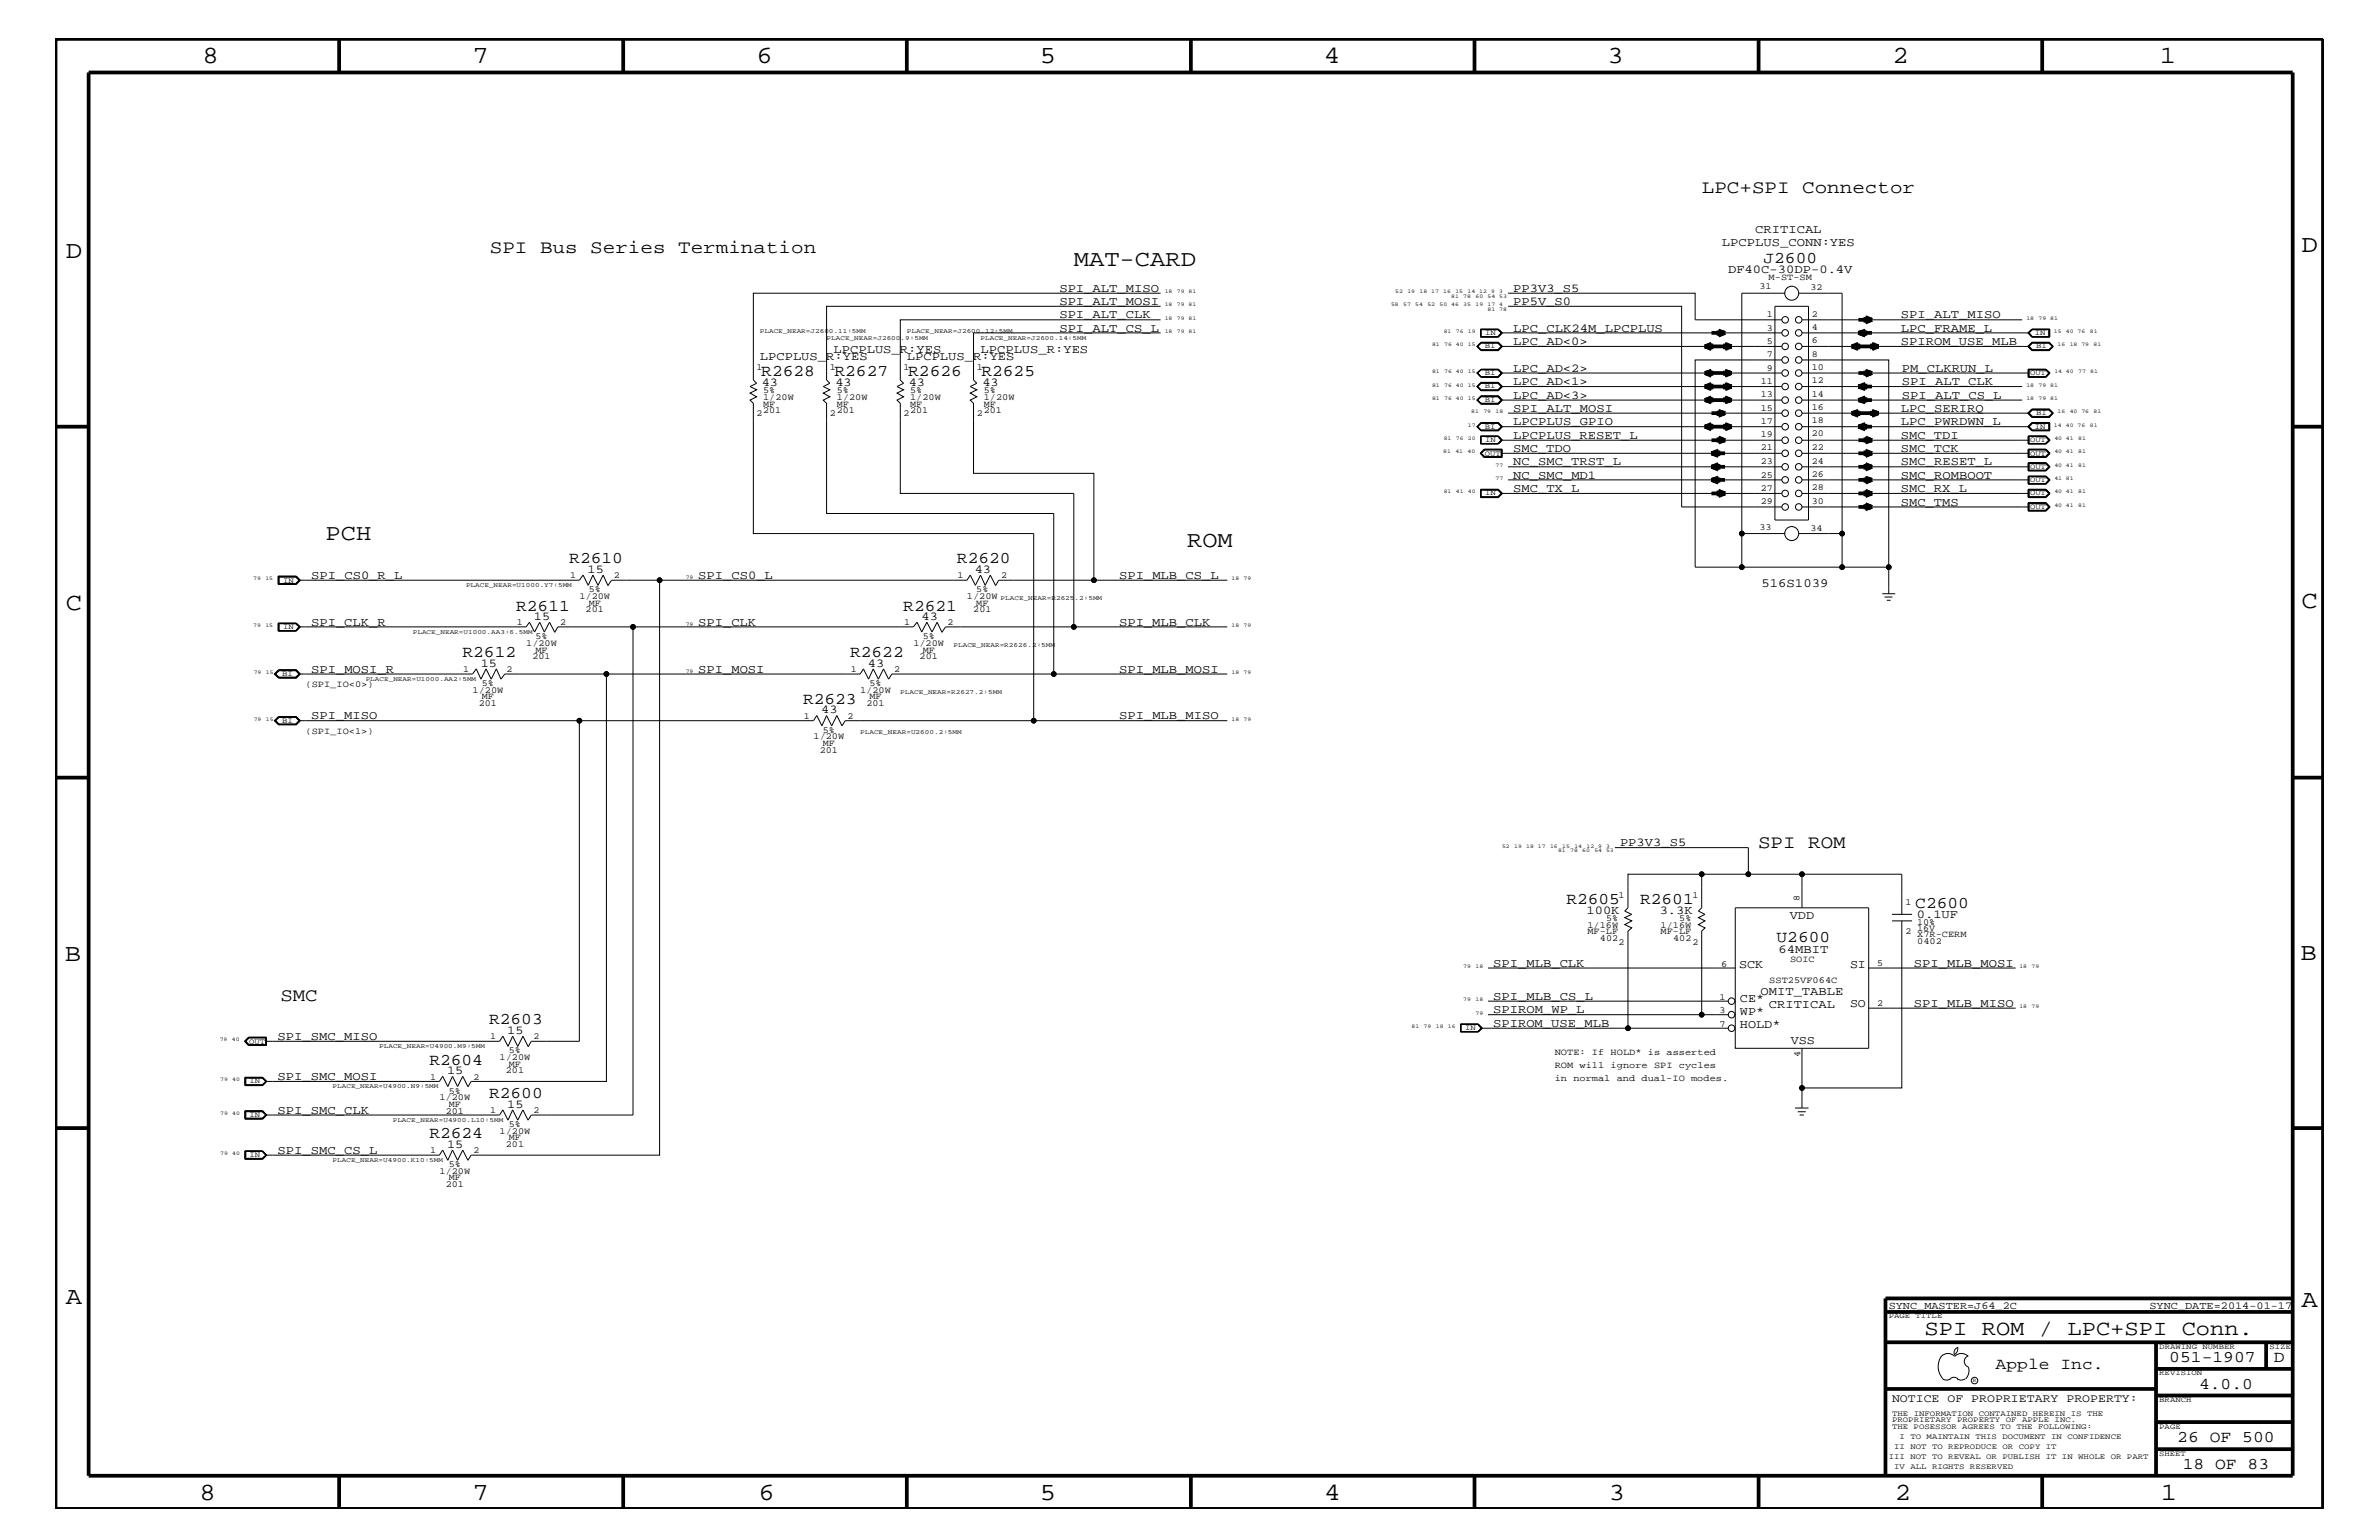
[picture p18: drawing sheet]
<svg xmlns="http://www.w3.org/2000/svg" width="432mm" height="279mm" viewBox="0 0 432 279" stroke-linecap="round" stroke-linejoin="round" font-family="sans-serif">
<defs><g id="words">
<g font-size="4.5">
<text x="36.7" y="11.5">8</text>
<text x="85.8" y="11.5">7</text>
<text x="137.3" y="11.5">6</text>
<text x="188.7" y="11.5">5</text>
<text x="240.3" y="11.5">4</text>
<text x="291.8" y="11.5">3</text>
<text x="343.5" y="11.5">2</text>
<text x="392" y="11.5">1</text>
<text x="11.9" y="46.8">D</text>
<text x="417.7" y="45.7">D</text>
<text x="11.9" y="110.6">C</text>
<text x="417.7" y="110.3">C</text>
<text x="11.8" y="174.3">B</text>
<text x="417.6" y="174.2">B</text>
<text x="11.9" y="236.7">A</text>
<text x="417.7" y="237.1">A</text>
<text x="36.2" y="272.1">8</text>
<text x="85.8" y="272.1">7</text>
<text x="137.7" y="272.1">6</text>
<text x="188.7" y="272.1">5</text>
<text x="240.4" y="272.1">4</text>
<text x="292" y="272.1">3</text>
<text x="343.9" y="272.1">2</text>
<text x="392.2" y="272.1">1</text>
</g>
<g font-size="4.1">
<text x="194.9" y="48.3">MAT-CARD</text>
<text x="59.1" y="98">PCH</text>
<text x="215.5" y="99.3">ROM</text>
</g>
<text font-size="3.9" x="349.3" y="242.3">SPI ROM / LPC+SPI Conn.</text>
<g font-size="3.4">
<text x="308.9" y="35">LPC+SPI Connector</text>
<text x="88.9" y="45.9">SPI Bus Series Termination</text>
<text x="319.1" y="153.8">SPI ROM</text>
<text x="50.9" y="181.6">SMC</text>
</g>
<g font-size="3">
<text x="320.1" y="47.7">J2600</text>
<text x="138.2" y="68.2">R2628</text>
<text x="151.5" y="68.2">R2627</text>
<text x="164.8" y="68.2">R2626</text>
<text x="178.1" y="68.2">R2625</text>
<text x="103.3" y="102.2">R2610</text>
<text x="173.7" y="102.2">R2620</text>
<text x="93.7" y="110.8">R2611</text>
<text x="164" y="110.8">R2621</text>
<text x="83.9" y="119.2">R2612</text>
<text x="154.3" y="119.2">R2622</text>
<text x="145.8" y="127.7">R2623</text>
<text x="284.3" y="163.9">R2605</text>
<text x="297.7" y="163.9">R2601</text>
<text x="347.6" y="164.7">C2600</text>
<text x="322.5" y="170.9">U2600</text>
<text x="88.8" y="185.9">R2603</text>
<text x="77.9" y="193.2">R2604</text>
<text x="88.8" y="199.2">R2600</text>
<text x="77.9" y="206.5">R2624</text>
<text x="362.2" y="248.4">Apple Inc.</text>
<text x="393.7" y="247.1">051-1907</text>
<text x="399.2" y="252">4.0.0</text>
<text x="412.7" y="247.1">D</text>
<text x="395.2" y="261.6">26 OF 500</text>
<text x="396.2" y="266.6">18 OF 83</text>
</g>
<text font-size="2.3" x="319.7" y="106.5">516S1039</text>
<g font-size="2.2">
<text x="312.5" y="44.6">LPCPLUS_CONN:YES</text>
<text x="318.6" y="42.3">CRITICAL</text>
<text x="192.3" y="52.9">SPI_ALT_MISO</text>
<text x="274.7" y="52.9">PP3V3_S5</text>
<text x="313.6" y="49.6">DF40C-30DP-0.4V</text>
<text x="192.3" y="57.8">SPI_ALT_CLK</text>
<text x="192.3" y="55.3">SPI_ALT_MOSI</text>
<text x="274.7" y="55.3">PP5V_S0</text>
<text x="345" y="57.8">SPI_ALT_MISO</text>
<text x="137.9" y="65.3">LPCPLUS_R:YES</text>
<text x="151.3" y="64">LPCPLUS_R:YES</text>
<text x="164.6" y="65.3">LPCPLUS_R:YES</text>
<text x="178" y="64">LPCPLUS_R:YES</text>
<text x="192.3" y="60.2">SPI_ALT_CS_L</text>
<text x="274.7" y="62.6">LPC_AD&lt;0&gt;</text>
<text x="274.7" y="60.2">LPC_CLK24M_LPCPLUS</text>
<text x="345" y="62.6">SPIROM_USE_MLB</text>
<text x="345" y="60.2">LPC_FRAME_L</text>
<text x="138.3" y="70">43</text>
<text x="151.6" y="70">43</text>
<text x="164.9" y="70">43</text>
<text x="178.3" y="70">43</text>
<text x="274.7" y="69.9">LPC_AD&lt;1&gt;</text>
<text x="274.7" y="67.5">LPC_AD&lt;2&gt;</text>
<text x="345.2" y="69.9">SPI_ALT_CLK</text>
<text x="345.2" y="67.5">PM_CLKRUN_L</text>
<text x="274.7" y="77.2">LPCPLUS_GPIO</text>
<text x="274.7" y="72.3">LPC_AD&lt;3&gt;</text>
<text x="274.7" y="74.7">SPI_ALT_MOSI</text>
<text x="345" y="77.2">LPC_PWRDWN_L</text>
<text x="345" y="74.7">LPC_SERIRQ</text>
<text x="345.2" y="72.3">SPI_ALT_CS_L</text>
<text x="274.7" y="82">SMC_TDO</text>
<text x="274.7" y="79.6">LPCPLUS_RESET_L</text>
<text x="345" y="82">SMC_TCK</text>
<text x="345" y="79.6">SMC_TDI</text>
<text x="274.7" y="89.3">SMC_TX_L</text>
<text x="274.7" y="84.4">NC_SMC_TRST_L</text>
<text x="274.7" y="86.9">NC_SMC_MD1</text>
<text x="345" y="89.3">SMC_RX_L</text>
<text x="345" y="86.9">SMC_ROMBOOT</text>
<text x="345" y="84.4">SMC_RESET_L</text>
<text x="345" y="91.7">SMC_TMS</text>
<text x="56.5" y="105">SPI_CS0_R_L</text>
<text x="106.6" y="104">15</text>
<text x="126.7" y="105">SPI_CS0_L</text>
<text x="176.9" y="104">43</text>
<text x="203.1" y="105">SPI_MLB_CS_L</text>
<text x="56.5" y="113.6">SPI_CLK_R</text>
<text x="96.9" y="112.5">15</text>
<text x="126.7" y="113.6">SPI_CLK</text>
<text x="167.3" y="112.5">43</text>
<text x="203.1" y="113.6">SPI_MLB_CLK</text>
<text x="56.5" y="122">SPI_MOSI_R</text>
<text x="87.2" y="120.9">15</text>
<text x="126.7" y="122">SPI_MOSI</text>
<text x="157.5" y="120.9">43</text>
<text x="203.1" y="122">SPI_MLB_MOSI</text>
<text x="56.5" y="130.5">SPI_MISO</text>
<text x="149.1" y="129.4">43</text>
<text x="203.1" y="130.5">SPI_MLB_MISO</text>
<text x="294" y="153.5">PP3V3_S5</text>
<text x="288" y="165.8">100K</text>
<text x="301.2" y="165.8">3.3K</text>
<text x="324.9" y="166.7">VDD</text>
<text x="347.9" y="166.5">0.1UF</text>
<text x="322.8" y="172.9">64MBIT</text>
<text x="271" y="175.4">SPI_MLB_CLK</text>
<text x="315.6" y="175.6">SCK</text>
<text x="335.8" y="175.5">SI</text>
<text x="347.4" y="175.4">SPI_MLB_MOSI</text>
<text x="271" y="181.4">SPI_MLB_CS_L</text>
<text x="271" y="183.8">SPIROM_WP_L</text>
<text x="315.8" y="181.7">CE*</text>
<text x="315.8" y="184.1">WP*</text>
<text x="319.5" y="180.5">OMIT_TABLE</text>
<text x="321.1" y="182.9">CRITICAL</text>
<text x="335.8" y="182.7">SO</text>
<text x="347.4" y="182.7">SPI_MLB_MISO</text>
<text x="50.4" y="188.7">SPI_SMC_MISO</text>
<text x="92.1" y="187.6">15</text>
<text x="271" y="186.3">SPIROM_USE_MLB</text>
<text x="315.8" y="186.5">HOLD*</text>
<text x="325" y="189.3">VSS</text>
<text x="50.4" y="195.9">SPI_SMC_MOSI</text>
<text x="81.2" y="194.8">15</text>
<text x="50.4" y="202">SPI_SMC_CLK</text>
<text x="92.1" y="200.9">15</text>
<text x="50.4" y="209.3">SPI_SMC_CS_L</text>
<text x="81.2" y="208.2">15</text>
</g>
<text font-size="2.1" x="343.4" y="254.4">NOTICE OF PROPRIETARY PROPERTY:</text>
<g font-size="1.9">
<text x="342.8" y="237.4">SYNC_MASTER=J64_2C</text>
<text x="390.1" y="237.4">SYNC_DATE=2014-01-17</text>
</g>
<g font-size="1.7">
<text x="319.4" y="52.5">31</text>
<text x="321" y="50.8">M-ST-SM</text>
<text x="328.6" y="52.7">32</text>
<text x="320.7" y="60">3</text>
<text x="320.7" y="57.5">1</text>
<text x="328.8" y="57.4">2</text>
<text x="328.8" y="59.8">4</text>
<text x="320.7" y="62.3">5</text>
<text x="320.7" y="64.8">7</text>
<text x="328.8" y="62.3">6</text>
<text x="328.8" y="64.7">8</text>
<text x="137.3" y="67.1">1</text>
<text x="138.5" y="71.3">5%</text>
<text x="150.6" y="67.1">1</text>
<text x="151.9" y="71.3">5%</text>
<text x="164" y="67.1">1</text>
<text x="165.2" y="71.3">5%</text>
<text x="177.3" y="67.1">1</text>
<text x="178.6" y="71.3">5%</text>
<text x="319.6" y="69.6">11</text>
<text x="320.7" y="67.3">9</text>
<text x="328.8" y="67.1">10</text>
<text x="328.8" y="69.5">12</text>
<text x="328.8" y="72">14</text>
<text x="137.3" y="75.6">2</text>
<text x="138.5" y="75">201</text>
<text x="138.5" y="73.8">MF</text>
<text x="138.5" y="72.6">1/20W</text>
<text x="150.6" y="75.6">2</text>
<text x="151.9" y="75">201</text>
<text x="151.9" y="73.8">MF</text>
<text x="151.9" y="72.6">1/20W</text>
<text x="164" y="75.6">2</text>
<text x="165.2" y="73.8">MF</text>
<text x="165.2" y="72.6">1/20W</text>
<text x="165.2" y="75">201</text>
<text x="177.3" y="75.6">2</text>
<text x="178.6" y="73.8">MF</text>
<text x="178.6" y="72.6">1/20W</text>
<text x="178.6" y="75">201</text>
<text x="319.6" y="74.5">15</text>
<text x="319.6" y="72.1">13</text>
<text x="319.6" y="76.9">17</text>
<text x="328.8" y="74.4">16</text>
<text x="328.8" y="76.8">18</text>
<text x="319.6" y="79.4">19</text>
<text x="319.6" y="81.7">21</text>
<text x="328.8" y="79.2">20</text>
<text x="328.8" y="81.6">22</text>
<text x="319.6" y="84.2">23</text>
<text x="319.6" y="86.6">25</text>
<text x="319.6" y="89">27</text>
<text x="328.8" y="84.1">24</text>
<text x="328.8" y="86.5">26</text>
<text x="328.8" y="88.9">28</text>
<text x="319.6" y="91.5">29</text>
<text x="328.8" y="91.4">30</text>
<text x="319.4" y="96.2">33</text>
<text x="328.6" y="96.3">34</text>
<text x="103.5" y="104.9">1</text>
<text x="106.8" y="107.5">5%</text>
<text x="111.4" y="104.9">2</text>
<text x="173.8" y="104.9">1</text>
<text x="177.2" y="107.5">5%</text>
<text x="181.7" y="104.9">2</text>
<text x="93.8" y="113.4">1</text>
<text x="101.7" y="113.4">2</text>
<text x="105.2" y="108.7">1/20W</text>
<text x="106.3" y="111.1">201</text>
<text x="106.8" y="109.9">MF</text>
<text x="164.1" y="113.4">1</text>
<text x="172" y="113.4">2</text>
<text x="175.5" y="108.7">1/20W</text>
<text x="176.7" y="111.1">201</text>
<text x="177.2" y="109.9">MF</text>
<text x="95.5" y="117.2">1/20W</text>
<text x="96.6" y="119.6">201</text>
<text x="97.2" y="118.4">MF</text>
<text x="97.2" y="115.9">5%</text>
<text x="165.8" y="117.2">1/20W</text>
<text x="166.9" y="119.6">201</text>
<text x="167.5" y="118.4">MF</text>
<text x="167.5" y="115.9">5%</text>
<text x="55.5" y="124.7">(SPI_IO&lt;0&gt;)</text>
<text x="84.1" y="121.9">1</text>
<text x="85.8" y="125.7">1/20W</text>
<text x="87.5" y="124.4">5%</text>
<text x="91.9" y="121.9">2</text>
<text x="154.4" y="121.9">1</text>
<text x="156.1" y="125.7">1/20W</text>
<text x="157.8" y="124.4">5%</text>
<text x="162.3" y="121.9">2</text>
<text x="86.9" y="128">201</text>
<text x="87.5" y="126.9">MF</text>
<text x="145.9" y="130.4">1</text>
<text x="153.8" y="130.4">2</text>
<text x="157.3" y="128">201</text>
<text x="157.8" y="126.9">MF</text>
<text x="55.5" y="133.2">(SPI_IO&lt;1&gt;)</text>
<text x="147.7" y="134.1">1/20W</text>
<text x="148.8" y="136.6">201</text>
<text x="149.4" y="135.3">MF</text>
<text x="149.4" y="133">5%</text>
<text x="291.5" y="167.1">5%</text>
<text x="293.8" y="162.8">1</text>
<text x="304.8" y="167.1">5%</text>
<text x="307.2" y="162.8">1</text>
<text x="326.6" y="163.4" transform="rotate(-90 326.6 163.4)">8</text>
<text x="345.9" y="164.1">1</text>
<text x="348" y="167.8">10%</text>
<text x="288.1" y="168.3">1/16W</text>
<text x="288.1" y="169.5">MF-LF</text>
<text x="290.4" y="170.7">402</text>
<text x="293.8" y="171.4">2</text>
<text x="301.4" y="169.5">MF-LF</text>
<text x="301.4" y="168.3">1/16W</text>
<text x="303.7" y="170.7">402</text>
<text x="307.2" y="171.4">2</text>
<text x="345.9" y="169.5">2</text>
<text x="348" y="170">X7R-CERM</text>
<text x="348" y="171.2">0402</text>
<text x="348" y="168.9">16V</text>
<text x="312.4" y="175.4">6</text>
<text x="321.1" y="178.4">SST25VF064C</text>
<text x="324.9" y="174.6">SOIC</text>
<text x="340.7" y="175.3">5</text>
<text x="312.1" y="181.5">1</text>
<text x="312.1" y="183.8">3</text>
<text x="340.7" y="182.6">2</text>
<text x="89" y="188.6">1</text>
<text x="92.4" y="191.1">5%</text>
<text x="96.9" y="188.6">2</text>
<text x="282.2" y="191.4">NOTE: If HOLD* is asserted</text>
<text x="312.1" y="186.3">7</text>
<text x="326.7" y="191.8" transform="rotate(-90 326.7 191.8)">4</text>
<text x="78.1" y="195.9">1</text>
<text x="85.9" y="195.9">2</text>
<text x="90.7" y="192.3">1/20W</text>
<text x="91.8" y="194.8">201</text>
<text x="92.4" y="193.6">MF</text>
<text x="282.2" y="193.7">ROM will ignore SPI cycles</text>
<text x="282.2" y="196.2">in normal and dual-IO modes.</text>
<text x="79.8" y="199.6">1/20W</text>
<text x="80.9" y="202">201</text>
<text x="81.4" y="200.9">MF</text>
<text x="81.4" y="198.4">5%</text>
<text x="89" y="201.9">1</text>
<text x="96.9" y="201.9">2</text>
<text x="78.1" y="209.2">1</text>
<text x="85.9" y="209.2">2</text>
<text x="90.7" y="205.7">1/20W</text>
<text x="91.8" y="208.1">201</text>
<text x="92.4" y="206.9">MF</text>
<text x="92.4" y="204.4">5%</text>
<text x="79.8" y="213">1/20W</text>
<text x="80.9" y="215.3">201</text>
<text x="81.4" y="214.2">MF</text>
<text x="81.4" y="211.7">5%</text>
</g>
<g font-size="1.4">
<text x="269.5" y="63.2">BI</text>
<text x="269.6" y="60.8">IN</text>
<text x="369.3" y="60.8">IN</text>
<text x="369.6" y="63.2">BI</text>
<text x="269.5" y="68.1">BI</text>
<text x="269.5" y="70.5">BI</text>
<text x="368.5" y="68.1">OUT</text>
<text x="269.5" y="77.8">BI</text>
<text x="269.5" y="72.9">BI</text>
<text x="369.3" y="77.8">IN</text>
<text x="369.6" y="75.4">BI</text>
<text x="269.5" y="82.7">OUT</text>
<text x="269.6" y="80.2">IN</text>
<text x="368.5" y="82.7">OUT</text>
<text x="368.5" y="80.2">OUT</text>
<text x="269.6" y="89.9">IN</text>
<text x="368.5" y="89.9">OUT</text>
<text x="368.5" y="87.5">OUT</text>
<text x="368.5" y="85">OUT</text>
<text x="368.5" y="92.3">OUT</text>
<text x="51.4" y="105.7">IN</text>
<text x="51.4" y="114.2">IN</text>
<text x="51.2" y="122.6">BI</text>
<text x="51.2" y="131.1">BI</text>
<text x="45.2" y="189.3">OUT</text>
<text x="265.9" y="186.9">IN</text>
<text x="45.3" y="196.5">IN</text>
<text x="45.3" y="202.6">IN</text>
<text x="45.3" y="209.9">IN</text>
<text x="342.8" y="239.2">PAGE TITLE</text>
<text x="391.9" y="244.7">DRAWING NUMBER</text>
<text x="411.9" y="244.7">SIZE</text>
<text x="391.9" y="249.5">REVISION</text>
<text x="343.4" y="256.8">THE INFORMATION CONTAINED HEREIN IS THE</text>
<text x="391.9" y="254.4">BRANCH</text>
<text x="343.4" y="258">PROPRIETARY PROPERTY OF APPLE INC.</text>
<text x="343.4" y="259.3">THE POSESSOR AGREES TO THE FOLLOWING:</text>
<text x="343.8" y="262.9">II NOT TO REPRODUCE OR COPY IT</text>
<text x="344.8" y="261.1">I TO MAINTAIN THIS DOCUMENT IN CONFIDENCE</text>
<text x="391.9" y="259.3">PAGE</text>
<text x="342.8" y="264.7">III NOT TO REVEAL OR PUBLISH IT IN WHOLE OR PART</text>
<text x="343.8" y="266.6">IV ALL RIGHTS RESERVED</text>
<text x="391.9" y="264.1">SHEET</text>
</g>
<g font-size="1.2">
<text x="137.9" y="60.4">PLACE_NEAR=J2600.11:5MM</text>
<text x="150" y="61.7">PLACE_NEAR=J2600.9:5MM</text>
<text x="164.6" y="60.4">PLACE_NEAR=J2600.12:5MM</text>
<text x="178" y="61.7">PLACE_NEAR=J2600.14:5MM</text>
<text x="84.6" y="106.5">PLACE_NEAR=U1000.Y7:5MM</text>
<text x="181.6" y="108.9">PLACE_NEAR=R2625.2:5MM</text>
<text x="74.9" y="115">PLACE_NEAR=U1000.AA3:6.5MM</text>
<text x="173.1" y="117.4">PLACE_NEAR=R2626.2:5MM</text>
<text x="66.4" y="123.5">PLACE_NEAR=U1000.AA2:5MM</text>
<text x="163.4" y="125.9">PLACE_NEAR=R2627.2:5MM</text>
<text x="156.1" y="133.2">PLACE_NEAR=U2600.2:5MM</text>
<text x="68.8" y="190.2">PLACE_NEAR=U4900.M9:5MM</text>
<text x="60.4" y="197.4">PLACE_NEAR=U4900.N9:5MM</text>
<text x="71.3" y="203.5">PLACE_NEAR=U4900.L10:5MM</text>
<text x="60.4" y="210.8">PLACE_NEAR=U4900.K10:5MM</text>
</g>
<g font-size="1">
<text x="211.4" y="53.2">18</text>
<text x="213.6" y="53.2">79 81</text>
<text x="253.2" y="53.2">52</text>
<text x="255.4" y="53.2">19</text>
<text x="257.6" y="53.2">18 17</text>
<text x="262" y="53.2">16</text>
<text x="264.2" y="53.2">15</text>
<text x="266.4" y="53.2">14 12</text>
<text x="270.7" y="53.2">9</text>
<text x="272.1" y="53.2">3</text>
<text x="211.4" y="58">18</text>
<text x="211.4" y="55.6">18</text>
<text x="213.6" y="58">79 81</text>
<text x="213.6" y="55.6">79 81</text>
<text x="252.5" y="55.6">58</text>
<text x="254.7" y="55.6">57</text>
<text x="256.9" y="55.6">54</text>
<text x="259.1" y="55.6">52</text>
<text x="261.3" y="55.6">50 46</text>
<text x="263.4" y="54">81</text>
<text x="265.6" y="55.6">35</text>
<text x="265.6" y="54">78</text>
<text x="267.8" y="55.6">19</text>
<text x="267.8" y="54">60</text>
<text x="270" y="56.5">81 78</text>
<text x="270" y="55.6">17 4</text>
<text x="270" y="54">54 53</text>
<text x="367.8" y="58">18</text>
<text x="370" y="58">79 81</text>
<text x="211.4" y="60.4">18</text>
<text x="213.6" y="60.4">79 81</text>
<text x="259.9" y="62.9">81</text>
<text x="262" y="60.4">81</text>
<text x="262.1" y="62.9">76 40</text>
<text x="264.2" y="60.4">76</text>
<text x="266.4" y="60.4">19</text>
<text x="266.4" y="62.9">15</text>
<text x="372.8" y="60.4">15</text>
<text x="373.5" y="62.9">16</text>
<text x="375" y="60.4">40 76</text>
<text x="375.7" y="62.9">18 79</text>
<text x="379.3" y="60.4">81</text>
<text x="380" y="62.9">81</text>
<text x="259.9" y="67.7">81</text>
<text x="259.9" y="70.1">81</text>
<text x="262.1" y="67.7">76 40</text>
<text x="262.1" y="70.1">76 40</text>
<text x="266.4" y="67.7">15</text>
<text x="266.4" y="70.1">15</text>
<text x="367.8" y="70.1">18</text>
<text x="370" y="70.1">79 81</text>
<text x="372.9" y="67.7">14 40</text>
<text x="377.2" y="67.7">77</text>
<text x="379.4" y="67.7">81</text>
<text x="259.9" y="72.6">81</text>
<text x="262.1" y="72.6">76 40</text>
<text x="266.4" y="77.4">17</text>
<text x="266.4" y="72.6">15</text>
<text x="267" y="75">81</text>
<text x="269.2" y="75">79</text>
<text x="271.4" y="75">18</text>
<text x="367.8" y="72.6">18</text>
<text x="370" y="72.6">79 81</text>
<text x="372.8" y="77.4">14</text>
<text x="373.5" y="75">16</text>
<text x="375" y="77.4">40 76</text>
<text x="375.7" y="75">40 76</text>
<text x="379.3" y="77.4">81</text>
<text x="380" y="75">81</text>
<text x="262" y="82.2">81</text>
<text x="262" y="79.9">81</text>
<text x="264.2" y="82.2">41</text>
<text x="264.2" y="79.9">76</text>
<text x="266.4" y="82.2">40</text>
<text x="266.4" y="79.9">20</text>
<text x="372.9" y="82.2">40 41</text>
<text x="372.9" y="79.9">40 41</text>
<text x="377.2" y="82.2">81</text>
<text x="377.2" y="79.9">81</text>
<text x="262" y="89.5">81</text>
<text x="264.2" y="89.5">41</text>
<text x="266.4" y="89.5">40</text>
<text x="271.4" y="87.1">77</text>
<text x="271.4" y="84.7">77</text>
<text x="372.9" y="89.5">40 41</text>
<text x="372.9" y="87.1">41 81</text>
<text x="372.9" y="84.7">40 41</text>
<text x="377.2" y="89.5">81</text>
<text x="377.2" y="84.7">81</text>
<text x="372.9" y="92">40 41</text>
<text x="377.2" y="92">81</text>
<text x="46" y="105.3">79</text>
<text x="48.2" y="105.3">15</text>
<text x="124.5" y="105">79</text>
<text x="223.5" y="105.3">18</text>
<text x="225.7" y="105.3">79</text>
<text x="46" y="113.7">79</text>
<text x="48.2" y="113.7">15</text>
<text x="124.5" y="113.6">79</text>
<text x="223.5" y="113.7">18</text>
<text x="225.7" y="113.7">79</text>
<text x="46.1" y="122.3">79</text>
<text x="48.3" y="122.3">15</text>
<text x="124.5" y="122">79</text>
<text x="223.5" y="122.3">18</text>
<text x="225.7" y="122.3">79</text>
<text x="46.1" y="130.8">79</text>
<text x="48.3" y="130.8">15</text>
<text x="223.5" y="130.8">18</text>
<text x="225.7" y="130.8">79</text>
<text x="272.6" y="153.8">52</text>
<text x="274.8" y="153.8">19</text>
<text x="277" y="153.8">18 17</text>
<text x="281.3" y="153.8">16</text>
<text x="282.8" y="154.6">81</text>
<text x="283.5" y="153.8">15</text>
<text x="285" y="154.6">78</text>
<text x="285.8" y="153.8">14</text>
<text x="287.2" y="154.6">60</text>
<text x="288" y="153.8">12 9</text>
<text x="289.4" y="154.6">54 53</text>
<text x="291.5" y="153.8">3</text>
<text x="265.6" y="175.6">79</text>
<text x="267.8" y="175.6">18</text>
<text x="366.5" y="175.6">18</text>
<text x="368.7" y="175.6">79</text>
<text x="265.6" y="181.6">79</text>
<text x="267.8" y="181.6">18</text>
<text x="267.8" y="184.1">79</text>
<text x="366.5" y="182.9">18</text>
<text x="368.7" y="182.9">79</text>
<text x="39.9" y="188.9">79</text>
<text x="42.1" y="188.9">40</text>
<text x="256.2" y="186.5">81</text>
<text x="258.4" y="186.5">79</text>
<text x="260.6" y="186.5">18</text>
<text x="262.8" y="186.5">16</text>
<text x="40" y="196.2">79</text>
<text x="42.2" y="196.2">40</text>
<text x="40" y="202.3">79</text>
<text x="42.2" y="202.3">40</text>
<text x="40" y="209.6">79</text>
<text x="42.2" y="209.6">40</text>
<text x="358.1" y="250.7">R</text>
</g>
</g></defs>
<g fill="none" stroke="#000" stroke-width=".18">
<path d="M210.7 58h-47.3v10.9l.6 .6-1.2 .6 1.2 .6-1.2 .6 1.2 .7-1.2 .6 .6 .6v16.3h31.5v24.2h27.9M210.7 53.2h-74v15.7l.6 .6-1.2 .6 1.2 .6-1.2 .6 1.2 .7-1.2 .6 .6 .6v23.6h50.9v34h35.2M210.7 55.6h-60.7v13.3l.6 .6-1.2 .6 1.2 .6-1.2 .6 1.2 .7-1.2 .6 .6 .6v20h41.3v29.1h31.5M268.8 59.8h3.1l.6 .6-.6 .7h-3.1zM271.9 59.8l.6 .6M271.9 59.7h-3.2v1.5h3.2M271.9 59.7l.8 .7-.8 .8M271.9 59.7l.7 .7-.7 .8M273.7 53.2h34v4.8h15.7M273.7 55.6h31.5v36.4h18.2M322.2 55.6h6.1v38.7h-6.1zM324 53.2h-7.9v43.6"/>
<path d="M326.5 53.2h7.8v43.6M327.1 58h39.9M368.8 59.7h3.2v1.5h-3.2M368.8 59.7l-.8 .7 .8 .8M368.8 59.7l-.7 .7 .7 .8M368.9 59.8l-.6 .6 .6 .7M371.9 59.8v1.3M210.7 60.4h-34v8.5l.6 .6-1.2 .6 1.2 .6-1.2 .6 1.2 .7-1.2 .6 .6 .6v12.7h21.8v19.4h24.3M268.1 77.4l.7-.7h3.1l.8 .7-.8 .8h-3.1zM268.1 62.9l.7-.8h3.1l.8 .8-.8 .7h-3.1zM268.1 70.1l.7-.7h3.1l.8 .7-.8 .8h-3.1zM268.1 72.6l.7-.8h3.1l.8 .8-.8 .7h-3.1z"/>
<path d="M268.1 72.6l.7-.7h3.1l.6 .7-.6 .6h-3.1zM268.8 76.7h3.1l.6 .7-.6 .7h-3.1M268.8 76.7h3.1l.7 .7-.7 .7h-3.1M268.8 76.7l-.7 .7 .7 .7M268.8 62.2h3.1l.6 .7-.6 .6h-3.1M268.8 62.2h3.1l.7 .7-.7 .6h-3.1M268.8 62.2l-.7 .7 .7 .6M268.8 67.1h3.1l.6 .6h50.9M268.8 67.1h3.1l.6 .6-.6 .7h-3.1M268.8 67h3.1l.7 .7-.7 .7h-3.1M268.8 67h3.1l.8 .7-.8 .7h-3.1M268.8 67l-.7 .7 .7 .7"/>
<path d="M268.8 67.1l-.7 .6 .7 .7M268.8 67.1l-.6 .6 .6 .7M268.8 69.5h3.1l.6 .6-.6 .7h-3.1M268.8 69.5h3.1l.7 .6-.7 .7h-3.1M268.8 69.5l-.7 .6 .7 .7M268.8 71.8h3.1l.7 .8-.7 .7h-3.1l-.7-.7zM268.8 79.2h3.1l.6 .7-.6 .6h-3.1zM271.9 79.2l.6 .7M271.9 79.1h-3.2v1.4h3.2M271.9 79.1l.8 .8-.8 .6M271.9 79.1l.7 .8-.7 .6M272.5 77.4l-.6 .6h-3.1l-.6-.6 .6-.6h3.1l.6 .6h50.9"/>
<path d="M272.5 62.9l-.6 .5h-3.1l-.6-.5 .6-.6h3.1l.6 .6h50.9M272.5 67.7l-.6 .7h-3.1M272.5 70.1l-.6 .6h-3.1l-.6-.6 .6-.6h3.1l.6 .6h50.9M272.5 72.6l-.6 .6h-3.1M272.5 79.9h50.9M272.5 60.4h50.9M272.5 79.9l-.6 .6M272.5 60.4l-.6 .7M273.7 75h49.7M323.4 72.6h-50.9l-.6-.6h-3.1l-.6 .6 .6 .6M323.4 65.3h-15.7v37.6h8.4v-6.1h7.9M327.1 65.3h15.7v37.6h-8.5"/>
<path d="M327.1 79.9h41.2M327.1 77.4h41.2M327.1 75h41.2M327.1 67.7h41.2M327.1 62.9h41.2M327.1 60.4h41.2M327.1 72.6h39.9M327.1 70.1h39.9M368 75l.8-.8h3.1l.8 .8-.8 .7h-3.1zM368 62.9l.8-.8h3.1l.8 .8-.8 .7h-3.1zM368 77.4l.8-.7h3.2v1.5h-3.2zM368.1 75l.7-.7h3.1l.7 .7-.7 .7h-3.1z"/>
<path d="M368.2 75l.6-.6h3.1l.6 .6-.6 .6h-3.1zM368.2 67.1h3.1l.6 .6-.6 .7h-3.1zM368.2 79.2h3.1l.6 .7-.6 .6h-3.1zM368.2 60.4l.6-.6h3.1v1.3h-3.1zM368.3 77.4l.6-.6h3v1.2h-3zM368.3 75l.6-.6h3l.6 .6-.6 .6h-3zM368.3 67.1v1.3M368.3 79.2v1.3M368.8 62.2h3.1l.6 .7M368.8 62.2h3.1l.7 .7-.7 .6h-3.1M368.8 62.2l-.7 .7 .7 .6M368.8 62.2l-.6 .7 .6 .6"/>
<path d="M368.8 76.7l-.7 .7 .7 .7M368.8 78.1h3.2M368.8 76.7h3.2M368.8 76.7l-.6 .7 .6 .7M368.9 62.3h3l.6 .6-.6 .5h-3l-.6-.5zM371.3 79.2l.6 .7-.6 .6M371.3 67.1l.6 .6-.6 .7M371.3 67h-3.2v1.4h3.2M371.3 79.1h-3.2v1.4h3.2M371.3 79.1l.8 .8-.8 .6M371.3 79.1l.7 .8-.7 .6M371.3 67l.8 .7-.8 .7"/>
<path d="M371.3 67l.7 .7-.7 .7M371.9 76.7v1.4M372.5 62.9l-.6 .6h-3.1M268.7 90.2h3.2M268.7 88.8h3.2l.8 .7-.8 .8h-3.2zM268.7 88.8h3.2M268.8 82.2l.7-.6h3v1.2h-3zM268.8 88.9h3.1l.6 .6M268.8 88.8v1.4M269.4 81.6l-.6 .6 .6 .7h3.1v-1.3M269.4 81.5h3.2v1.5h-3.2l-.8-.8zM269.4 81.6h3.2"/>
<path d="M269.4 81.6l-.7 .6 .7 .8M271.9 88.8l.6 .7-.6 .7M271.9 88.8l.7 .7-.7 .7M272.5 89.5l-.6 .6h-3.1M272.5 89.5h50.9M272.5 82.2h50.9M273.7 87.1h49.7M273.7 84.7h49.7M326.5 96.8h7.8v6.1h-18.2M327.1 92h41.2M327.1 89.5h41.2M327.1 87.1h41.2"/>
<path d="M327.1 84.7h41.2M327.1 82.2h41.2M368.1 81.5h3.2l.8 .7-.8 .8h-3.2zM368.1 83.9h3.2l.8 .8-.8 .8h-3.2zM368.1 88.8h3.2l.8 .7-.8 .8h-3.2zM368.1 91.2h3.2l.8 .8-.8 .7h-3.2zM368.1 92.7h3.2M368.1 90.2h3.2M368.1 88.8h3.2M368.1 85.4h3.2M368.1 84h3.2M368.1 81.6h3.2"/>
<path d="M368.2 92.7v-1.4h3.1l.6 .7-.6 .7M368.2 81.6v1.3h3.1l.6-.7-.6-.6M368.2 84v1.4M368.2 86.5h3.1l.6 .6-.6 .6h-3.1zM368.2 88.8v1.4M368.3 91.4h3l.6 .6-.6 .6h-3zM368.3 81.6h3l.6 .6-.6 .6h-3zM368.3 84.1h3l.6 .6-.6 .6h-3zM368.3 86.5v1.2M368.3 88.9h3l.6 .6-.6 .6h-3zM371.3 86.5l.6 .6-.6 .6M371.3 86.4h-3.2v1.4h3.2"/>
<path d="M371.3 91.2l.7 .8-.7 .7M371.3 88.8l.7 .7-.7 .7M371.3 88.8l.6 .7-.6 .7M371.3 86.4l.8 .7-.8 .7M371.3 86.4l.7 .7-.7 .7M371.3 84l.7 .7-.7 .7M371.3 84l.6 .7-.6 .7M371.3 81.6l.7 .6-.7 .8M50.5 104.5h3.3l.7 .8-.7 .7h-3.3zM50.5 106v-1.4h3.3l.6 .7-.6 .7M50.5 113.1v1.4M50.6 104.7h3.1l.7 .6-.7 .6h-3.1z"/>
<path d="M53.7 113.1h-3.1v1.3h3.1M53.7 104.7l.6 .6M53.7 113.1l.7 .6-.7 .7M53.7 113.1l.6 .6M53.8 113.1h-3.3v1.4h3.3M53.8 113.1l.7 .6-.7 .8M53.8 113.1l.6 .6-.6 .8M54.3 113.7h41.2l.6-.8 .9 1.8 1-1.8 .8 1.8 .9-1.8 1 1.8M54.3 105.3h50.9l.6-1 1 1.9 .8-1.9 .9 1.9 1-1.9 .8 1.9M54.3 105.3l-.6 .6h-3.1M54.3 113.7l-.6 .7M114.9 113.7v88.6h-18.5l-.6 .9-.9-1.8-.9 1.8-1-1.8-.8 1.8-.9-1.8-.6 .9h-42.4"/>
<path d="M119.7 105.3h-8.7l-.7 1M170.9 114.7l-.8-1.8-.9 1.8-1-1.8-.9 1.8-.8-1.8-.7 .8h-64.5l-.6 1.1M180.7 106.2l-1-1.9-.9 1.9-.8-1.9-1 1.9-.9-1.9-.6 1h-55.8v104.3h-34.2l-.6 .9-.9-1.9-.9 1.9-1-1.9-.8 1.9-1-1.9-.5 1h-31.5M194.9 113.7h-23.3l-.7 1.1M198.5 105.3h-17.2l-.6 1M341.6 107.7h2.4M342.1 108.3h1.4M342.5 108.9h.7M342.8 102.9v4.8M49.8 122.3l.7-.8h3.3l.7 .8-.7 .7h-3.3zM49.8 130.8l.7-.8h3.3l.7 .8-.7 .7h-3.3zM50 122.3l.6-.7h3.1l.7 .7-.7 .6h-3.1z"/>
<path d="M50.6 121.5h3.2l.6 .8-.6 .7h-3.2l-.7-.7zM50.6 130.1h3.1l.7 .7-.7 .6h-3.1M50.6 130.1h3.2l.6 .7-.6 .6h-3.2M50.6 130.1l-.7 .7 .7 .6M50.6 130.1l-.6 .7 .6 .6M54.3 122.3l-.6 .6h-3.1M54.3 130.8l-.6 .5h-3.1l-.6-.5 .6-.6h3.1l.6 .6h50.9M110.1 122.3h-18.5l-.7 .9-.8-1.8-.9 1.8-1-1.8-.9 1.8-.9-1.8-.6 .9h-31.5l-.6-.6h-3.1l-.6 .6 .6 .6M187.6 130.8h-34.2l-.6 .9-.9-1.9-.9 1.9-1-1.9-.8 1.9-.9-1.9-.6 1h-42.5v58.1h-8.8l-.6 1M191.3 122.3h-29.4l-.6 .9-.9-1.8-1 1.8-.9-1.8-.9 1.8-.9-1.8-.6 .9h-46v73.9h-24.6l-.6 1M293.1 153.8h24.2v4.8h-8.4M317.3 158.6h9.8v6.1"/>
<path d="M327.1 158.6h18.1v7.3M270.1 175.6h44.9M315 164.7h24.2v25.5h-24.2zM339.2 175.6h26.6M343.4 167.1h3.6M343.4 165.9h3.6M345.2 167.1v30.3h-18.1v-7.2M44.4 188.9l.7-.7h3.2v1.5h-3.2zM44.5 195.4h3.2l.7 .8-.7 .8h-3.2zM44.5 196.9h3.2M44.5 195.5h3.2M44.5 195.5v1.4"/>
<path d="M44.6 195.6h3l.7 .6-.7 .6h-3zM45.1 188.2h3.2M45.1 188.2l-.6 .7 .6 .8M45.1 188.2l-.6 .7 .6 .7h3.2v-1.4M47.7 195.5l.6 .7-.6 .7M47.7 195.5l.6 .7M48.3 188.3h-3.1l-.6 .6 .6 .6h3.1M48.3 188.9h42.4l.6-.9 .9 1.9 .8-1.9 1 1.9 .9-1.9 .9 1.9M48.3 196.2h31.5l.5-.9 1 1.8 .8-1.8 1 1.8 .9-1.8 .9 1.8M48.3 196.2l-.6 .7M265.2 185.9h3.1l.6 .6-.6 .6h-3.1zM268.2 185.9l.6 .6"/>
<path d="M268.3 185.8h-3.2v1.4h3.2M268.3 185.8l.8 .7-.8 .7M268.3 185.8l.7 .7-.7 .7M268.8 186.5h26.7M268.8 186.5l-.6 .6M270.1 184.1h38.8M270.1 181.6h43.6M313.7 184.1h-4.8v-15.2l.6-.6-1.2-.5 1.2-.7-1.2-.6 1.2-.6-1.2-.6 .6-.6v-6.1h-13.4v6.1l-.6 .6 1.3 .6-1.3 .6 1.3 .6-1.3 .7 1.3 .5-.7 .6v17.6h18.2M327.1 197.4v3.6M339.2 182.9h26.6M44.5 201.5h3.2l.7 .8-.7 .8h-3.2zM44.5 208.8h3.2l.7 .8-.7 .7h-3.2z"/>
<path d="M44.5 201.6h3.2l.6 .7-.6 .6h-3.2zM44.5 208.9h3.2l.6 .7-.6 .6h-3.2zM44.6 208.9v1.3M47.6 208.9l.7 .7M47.7 201.5l.6 .8-.6 .7h-3.2M47.7 208.8l.6 .8-.6 .7h-3.2M48.3 202.3l-.7-.6h-3v1.2M48.3 202.3l-.7 .6M48.3 209.6l-.7 .6M325.8 201h2.5M326.3 201.7h1.4M326.6 202.3h.8"/>
<path d="M352.3 246.1a1.72 1.72 0 0 1 2.5 0 1.69 1.69 0 0 1 2.4 0M352.4 246a3.2 3.2 0 0 0 .4 4.3l.8 .1 .4-.2M354 250.2l.7-.3 .7 .3M355.2 250.2l.7 .2 .7-.2M355.3 244.4v.3a1.18 1.18 0 0 1-.6 1.1M355.4 244.4a.99 .99 0 0 0-.6 1.4M357.2 246a1.04 1.04 0 0 0-.7 1 1.04 1.04 0 0 0 .7 1M357.3 248l.1 .7a2.11 2.11 0 0 1-.6 1.5"/>
<circle cx="324" cy="58" r=".59"/>
<circle cx="325.2" cy="53.2" r="1.27"/>
<circle cx="326.5" cy="58" r=".59"/>
<circle cx="324" cy="65.3" r=".59"/>
<circle cx="324" cy="72.6" r=".59"/>
<circle cx="324" cy="62.9" r=".59"/>
<circle cx="324" cy="67.7" r=".59"/>
<circle cx="324" cy="77.4" r=".59"/>
<circle cx="324" cy="75" r=".59"/>
<circle cx="324" cy="60.4" r=".59"/>
<circle cx="324" cy="79.9" r=".59"/>
<circle cx="324" cy="70.1" r=".59"/>
<circle cx="326.5" cy="65.3" r=".59"/>
<circle cx="326.5" cy="62.9" r=".59"/>
<circle cx="326.5" cy="72.6" r=".59"/>
<circle cx="326.5" cy="67.7" r=".59"/>
<circle cx="326.5" cy="75" r=".59"/>
<circle cx="326.5" cy="77.4" r=".59"/>
<circle cx="326.5" cy="79.9" r=".59"/>
<circle cx="326.5" cy="70.1" r=".59"/>
<circle cx="326.5" cy="60.4" r=".59"/>
<circle cx="316.1" cy="96.8" r=".42"/>
<circle cx="324" cy="82.2" r=".59"/>
<circle cx="324" cy="92" r=".59"/>
<circle cx="324" cy="89.5" r=".59"/>
<circle cx="324" cy="84.7" r=".59"/>
<circle cx="324" cy="87.1" r=".59"/>
<circle cx="325.2" cy="96.8" r="1.27"/>
<circle cx="326.5" cy="89.5" r=".59"/>
<circle cx="326.5" cy="82.2" r=".59"/>
<circle cx="326.5" cy="92" r=".59"/>
<circle cx="326.5" cy="84.7" r=".59"/>
<circle cx="326.5" cy="87.1" r=".59"/>
<circle cx="334.3" cy="96.8" r=".42"/>
<circle cx="114.9" cy="113.7" r=".42"/>
<circle cx="119.7" cy="105.3" r=".42"/>
<circle cx="194.9" cy="113.7" r=".42"/>
<circle cx="198.5" cy="105.3" r=".42"/>
<circle cx="316.1" cy="102.9" r=".42"/>
<circle cx="334.3" cy="102.9" r=".42"/>
<circle cx="342.8" cy="102.9" r=".42"/>
<circle cx="105.2" cy="130.8" r=".42"/>
<circle cx="110.1" cy="122.3" r=".42"/>
<circle cx="187.6" cy="130.8" r=".42"/>
<circle cx="191.3" cy="122.3" r=".42"/>
<circle cx="308.9" cy="158.6" r=".42"/>
<circle cx="317.3" cy="158.6" r=".42"/>
<circle cx="327.1" cy="158.6" r=".42"/>
<circle cx="295.5" cy="186.5" r=".42"/>
<circle cx="308.9" cy="184.1" r=".42"/>
<circle cx="314.3" cy="181.6" r=".59"/>
<circle cx="314.3" cy="186.5" r=".59"/>
<circle cx="314.3" cy="184.1" r=".59"/>
<circle cx="327.1" cy="197.4" r=".42"/>
<circle cx="358.4" cy="250.5" r=".59"/>
</g>
<g fill="none" stroke="#000" stroke-width=".68" stroke-linecap="butt">
<path d="M10.1 7.1h411.5v266.7h-411.5zM16.1 13.2h400v254.5h-400zM61.6 7.1v6.1M113.1 7.1v6.1M164.6 7.1v6.1M216.2 7.1v6.1M267.6 7.1v6.1M319.2 7.1v6.1M370.7 7.1v6.1M311.9 60l1.2 .4-1.2 .5zM337.3 58h2.5M338.6 57.5l1.2 .5-1.2 .5z"/>
<path d="M338.6 57.7l1.2 .3M338.6 57.9l1.2 .1M338.6 57.8l1.2 .2M339.8 58l-1.2 .1M339.8 58l-1.2 .4M339.8 58l-1.2 .3M10.1 77.4h6M309.5 70.1l1.1 .1M309.5 62.9l1.1-.6v1.1zM309.5 67.7l1.1-.4v.9zM309.5 70.1l1.1-.5v1zM309.5 72.6l1.1-.5v.9z"/>
<path d="M309.5 77.4l1.1-.5v1zM309.5 70.1h4.8M309.5 70.1l1.1 .3M309.5 70.1l1.1 .4M309.5 77.4l1.1 .1M309.5 77.4h4.8M309.5 77.4l1.1 .3M309.5 77.4l1.1 .4M309.5 72.6h4.8M309.5 72.6l1.1 .1M309.5 72.6l1.1 .2M309.5 72.6l1.1 .3"/>
<path d="M309.5 62.9l1.1 .1M309.5 62.9h4.8M309.5 62.9l1.1 .2M309.5 62.9l1.1 .3M309.5 67.7h4.8M309.5 67.7l1.1 .1M309.5 67.7l1.1 .2M309.5 67.7l1.1 .4M310.6 70l-1.1 .1M310.6 69.9l-1.1 .2M310.6 69.8l-1.1 .3M310.6 77.3l-1.1 .1"/>
<path d="M310.6 77.2l-1.1 .2M310.6 77.1l-1.1 .3M310.6 72.4l-1.1 .2M310.6 72.2l-1.1 .4M310.6 72.3l-1.1 .3M310.6 79.9h2.5M310.6 75h2.5M310.6 62.8l-1.1 .1M310.6 62.6l-1.1 .3M310.6 62.5l-1.1 .4M310.6 67.6l-1.1 .1M310.6 67.3l-1.1 .4"/>
<path d="M310.6 67.5l-1.1 .2M310.6 60.4h2.5M311.9 74.5l1.2 .5-1.2 .5zM311.9 79.4l1.2 .5-1.2 .4zM311.9 79.4l1.2 .5M311.9 79.7l1.2 .2M311.9 79.6l1.2 .3M311.9 74.6l1.2 .4M311.9 74.9l1.2 .1M311.9 74.7l1.2 .3M311.9 60.1l1.2 .3M311.9 60.3l1.2 .1"/>
<path d="M311.9 60.2l1.2 .2M313.1 70l1.2 .1M313.1 62.3l1.2 .6-1.2 .5zM313.1 67.3l1.2 .4-1.2 .5zM313.1 69.6l1.2 .5-1.2 .5zM313.1 72.1l1.2 .5-1.2 .4zM313.1 76.9l1.2 .5-1.2 .5zM313.1 69.8l1.2 .3M313.1 69.9l1.2 .2M313.1 77.3l1.2 .1M313.1 77.1l1.2 .3M313.1 77.2l1.2 .2"/>
<path d="M313.1 72.4l1.2 .2M313.1 72.3l1.2 .3M313.1 72.2l1.2 .4M313.1 79.9l-1.2 .1M313.1 79.9l-1.2 .3M313.1 75l-1.2 .1M313.1 75l-1.2 .4M313.1 75l-1.2 .2M313.1 62.8l1.2 .1M313.1 62.5l1.2 .4M313.1 62.6l1.2 .3M313.1 67.6l1.2 .1"/>
<path d="M313.1 67.5l1.2 .2M313.1 67.3l1.2 .4M313.1 60.4l-1.2 .2M313.1 60.4l-1.2 .4M314.3 70.1l-1.2 .1M314.3 70.1l-1.2 .3M314.3 70.1l-1.2 .4M314.3 77.4l-1.2 .1M314.3 77.4l-1.2 .3M314.3 77.4l-1.2 .4M314.3 72.6l-1.2 .1M314.3 72.6l-1.2 .2"/>
<path d="M314.3 72.6l-1.2 .3M314.3 62.9l-1.2 .1M314.3 62.9l-1.2 .2M314.3 62.9l-1.2 .3M314.3 67.7l-1.2 .1M314.3 67.7l-1.2 .2M314.3 67.7l-1.2 .4M336.1 75h4.9M336.1 62.9h4.9M336.1 75l1.2 .1M336.1 62.9l1.2-.6v1.1zM336.1 75l1.2-.5v1z"/>
<path d="M336.1 75l1.2 .2M336.1 75l1.2 .4M336.1 62.9l1.2 .1M336.1 62.9l1.2 .2M336.1 62.9l1.2 .3M337.3 60.4l1.3-.4v.9zM337.3 70.1l1.3-.5v1zM337.3 72.6l1.3-.5v.9zM337.3 77.4l1.3-.5v1zM337.3 70.1h2.5M337.3 77.4h2.5M337.3 72.6h2.5"/>
<path d="M337.3 79.9h2.5M337.3 67.7h2.5M337.3 60.4h2.5M337.3 77.4l1.3 .1M337.3 77.4l1.3 .4M337.3 77.4l1.3 .3M337.3 74.9l-1.2 .1M337.3 74.7l-1.2 .3M337.3 74.6l-1.2 .4M337.3 70.1l1.3 .1M337.3 70.1l1.3 .4M337.3 70.1l1.3 .3"/>
<path d="M337.3 72.6l1.3 .1M337.3 72.6l1.3 .3M337.3 72.6l1.3 .2M337.3 62.8l-1.2 .1M337.3 62.6l-1.2 .3M337.3 62.5l-1.2 .4M337.3 60.4l1.3 .2M337.3 60.4l1.3 .4M338.6 67.3l1.2 .4-1.2 .5zM338.6 79.4l1.2 .5-1.2 .4zM338.6 77.1l-1.3 .3M338.6 77.3l-1.3 .1"/>
<path d="M338.6 77.2l-1.3 .2M338.6 79.4l1.2 .5M338.6 79.7l1.2 .2M338.6 79.6l1.2 .3M338.6 69.8l-1.3 .3M338.6 70l-1.3 .1M338.6 69.9l-1.3 .2M338.6 72.2l-1.3 .4M338.6 72.4l-1.3 .2M338.6 72.3l-1.3 .3M338.6 67.3l1.2 .4M338.6 67.6l1.2 .1"/>
<path d="M338.6 67.5l1.2 .2M338.6 60.1l-1.3 .3M338.6 60.3l-1.3 .1M338.6 60.2l-1.3 .2M339.8 79.9l-1.2 .1M339.8 79.9l-1.2 .3M339.8 74.9l1.2 .1M339.8 62.3l1.2 .6-1.2 .5zM339.8 74.5l1.2 .5-1.2 .5zM339.8 74.6l1.2 .4M339.8 74.7l1.2 .3M339.8 67.7l-1.2 .1"/>
<path d="M339.8 67.7l-1.2 .4M339.8 67.7l-1.2 .2M339.8 62.8l1.2 .1M339.8 62.5l1.2 .4M339.8 62.6l1.2 .3M341 75l-1.2 .1M341 75l-1.2 .2M341 75l-1.2 .4M341 62.9l-1.2 .1M341 62.9l-1.2 .2M341 62.9l-1.2 .3M416.1 77.4h5.5"/>
<path d="M310.6 89.5h2.5M310.6 82.2l1.3-.5v1zM310.6 84.7l1.3-.5v1zM310.6 87.1l1.3-.5v1zM310.6 87.1h2.5M310.6 87.1l1.3 .1M310.6 87.1l1.3 .4M310.6 87.1l1.3 .2M310.6 84.7h2.5M310.6 84.7l1.3 .1M310.6 84.7l1.3 .3M310.6 84.7l1.3 .2"/>
<path d="M310.6 82.2h2.5M310.6 82.2l1.3 .2M310.6 82.2l1.3 .5M310.6 82.2l1.3 .3M311.9 89l1.2 .5-1.2 .5zM311.9 89.2l1.2 .3M311.9 89.4l1.2 .1M311.9 89.3l1.2 .2M311.9 86.7l-1.3 .4M311.9 87l-1.3 .1M311.9 86.9l-1.3 .2M311.9 84.4l-1.3 .3"/>
<path d="M311.9 84.5l-1.3 .2M311.9 81.9l-1.3 .3M311.9 82.2h-1.3M311.9 82l-1.3 .2M313.1 89.5l-1.2 .2M313.1 89.5l-1.2 .4M313.1 89.5l-1.2 .3M337.3 89.5h2.5M337.3 87.1h2.5M337.3 84.7h2.5M337.3 92h2.5M337.3 82.2h2.5"/>
<path d="M338.6 81.7l1.2 .5-1.2 .5zM338.6 84.2l1.2 .5-1.2 .5zM338.6 86.6l1.2 .5-1.2 .5zM338.6 89l1.2 .5-1.2 .5zM338.6 91.5l1.2 .5-1.2 .4zM338.6 89.2l1.2 .3M338.6 89.4l1.2 .1M338.6 89.3l1.2 .2M338.6 91.6l1.2 .4M338.6 91.8l1.2 .2M338.6 91.7l1.2 .3M338.6 84.4l1.2 .3"/>
<path d="M338.6 84.5l1.2 .2M338.6 86.7l1.2 .4M338.6 87l1.2 .1M338.6 86.9l1.2 .2M338.6 81.9l1.2 .3M338.6 82.2h1.2M338.6 82l1.2 .2M339.8 89.5l-1.2 .2M339.8 89.5l-1.2 .4M339.8 89.5l-1.2 .3M339.8 92l-1.2 .1M339.8 92l-1.2 .3"/>
<path d="M339.8 92l-1.2 .2M339.8 84.7l-1.2 .1M339.8 84.7l-1.2 .3M339.8 84.7l-1.2 .2M339.8 87.1l-1.2 .1M339.8 87.1l-1.2 .4M339.8 87.1l-1.2 .2M339.8 82.2l-1.2 .2M339.8 82.2l-1.2 .5M339.8 82.2l-1.2 .3M10.1 141.1h6M416.1 141.1h5.5"/>
<path d="M10.1 204.7h6M416.1 204.7h5.5M342.2 238h73.9M416.1 235.6h-73.9v32.1M342.2 243.5h73.9M342.2 252h49.1M391.3 248.4h24.8M391.3 243.5v24.2M391.3 258h24.8M391.3 253.2h24.8M411.3 243.5v4.9M61.6 267.7v6.1"/>
<path d="M113.1 267.7v6.1M164.6 267.7v6.1M216.2 268v5.8M267.6 267.7v6.1M319.2 267.7v6.1M370.7 267.7v6.1M391.3 262.9h24.8"/>
</g>
<g fill="#000">
<circle cx="316.1" cy="96.8" r=".42"/>
<circle cx="334.3" cy="96.8" r=".42"/>
<circle cx="114.9" cy="113.7" r=".42"/>
<circle cx="119.7" cy="105.3" r=".42"/>
<circle cx="194.9" cy="113.7" r=".42"/>
<circle cx="198.5" cy="105.3" r=".42"/>
<circle cx="316.1" cy="102.9" r=".42"/>
<circle cx="334.3" cy="102.9" r=".42"/>
<circle cx="342.8" cy="102.9" r=".42"/>
<circle cx="105.2" cy="130.8" r=".42"/>
<circle cx="110.1" cy="122.3" r=".42"/>
<circle cx="187.6" cy="130.8" r=".42"/>
<circle cx="191.3" cy="122.3" r=".42"/>
<circle cx="308.9" cy="158.6" r=".42"/>
<circle cx="317.3" cy="158.6" r=".42"/>
<circle cx="327.1" cy="158.6" r=".42"/>
<circle cx="295.5" cy="186.5" r=".42"/>
<circle cx="308.9" cy="184.1" r=".42"/>
<circle cx="327.1" cy="197.4" r=".42"/>
</g>
<use href="#words"/>
</svg>
